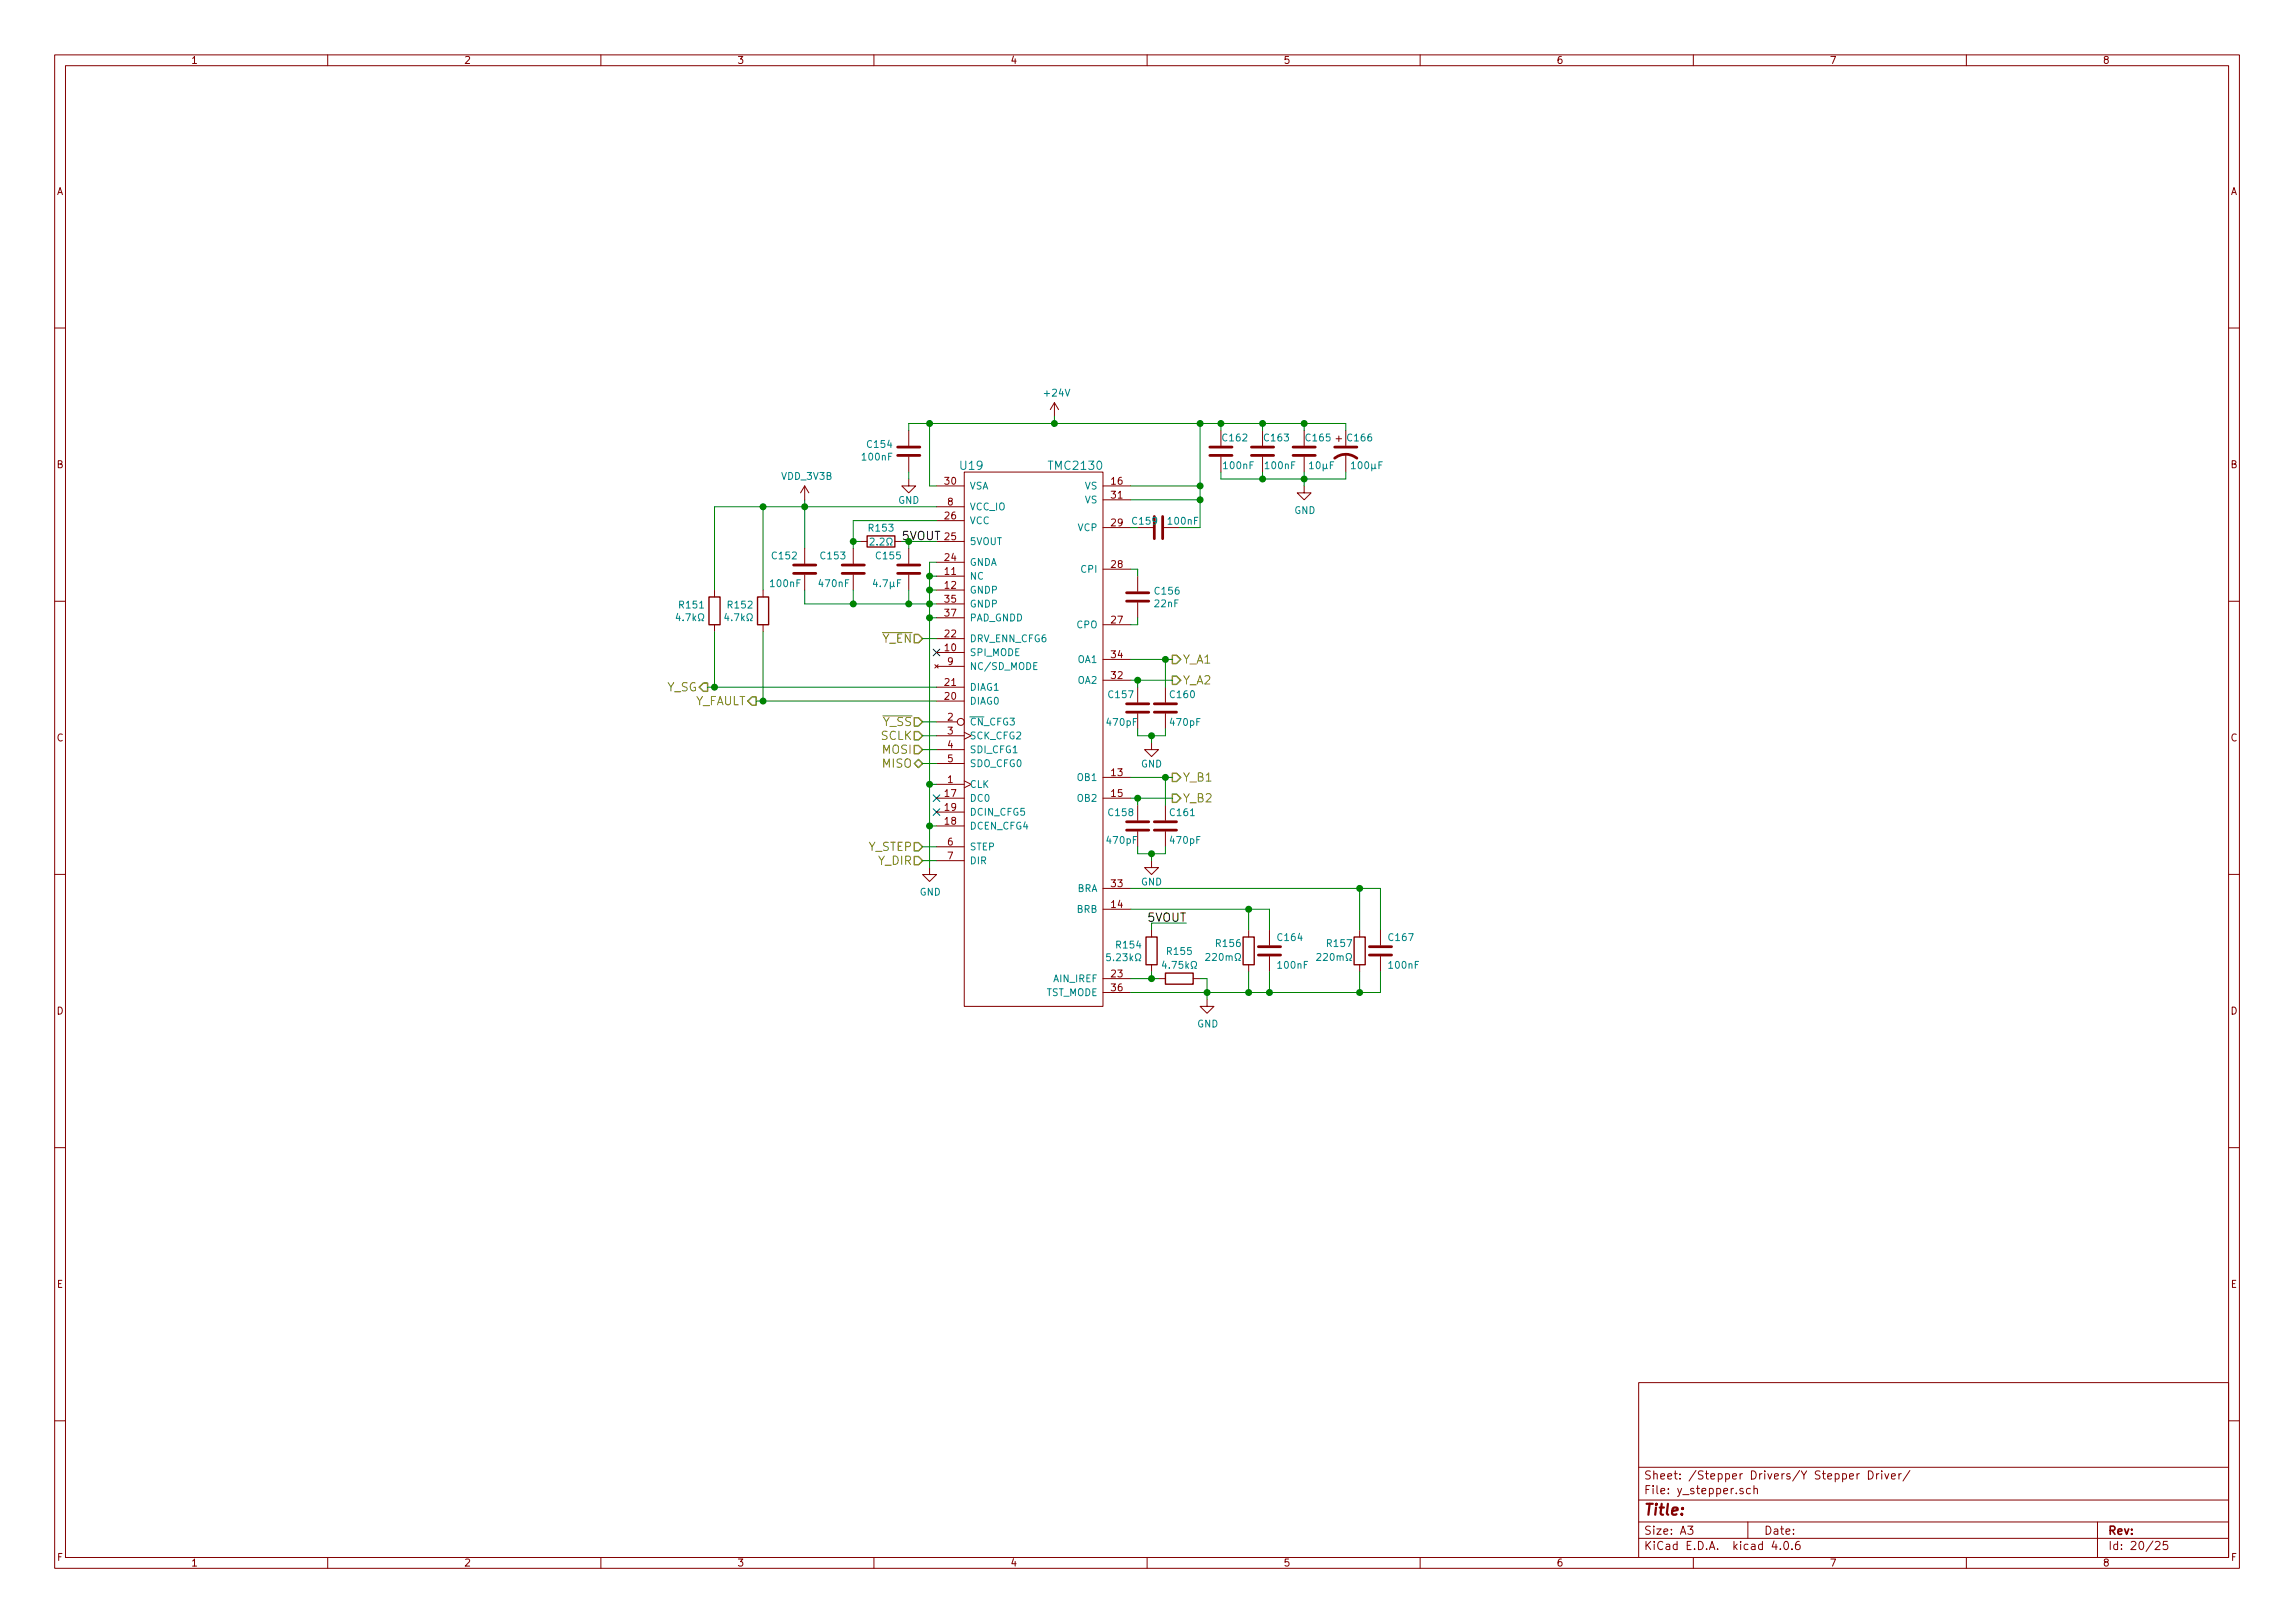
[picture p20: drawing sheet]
<svg xmlns="http://www.w3.org/2000/svg" width="420mm" height="297mm" viewBox="0 0 420 297" stroke-linecap="round" stroke-linejoin="round" font-family="sans-serif">
<defs><g id="words">
<text font-size="2.8" fill="#840000" x="301" y="277.3">Title:</text>
<g font-size="2.1" fill="#008484">
<text x="175.9" y="86">U19</text>
<text x="192.2" y="86">TMC2130</text>
</g>
<text font-size="2.1" fill="#008400" x="165.1" y="98.8">5VOUT</text>
<g font-size="2.1" fill="#848400">
<text x="161.4" y="117.6">Y_EN</text>
<text x="216.6" y="121.4">Y_A1</text>
<text x="216.6" y="125.3">Y_A2</text>
<text x="121.9" y="126.5">Y_SG</text>
<text x="126.9" y="129.1">Y_FAULT</text>
<text x="161.2" y="135.4">SCLK</text>
<text x="161.5" y="132.9">Y_SS</text>
<text x="161.5" y="138">MOSI</text>
<text x="161.5" y="140.5">MISO</text>
<text x="216.6" y="143">Y_B1</text>
<text x="216.6" y="146.8">Y_B2</text>
<text x="158.9" y="155.7">Y_STEP</text>
<text x="160.7" y="158.3">Y_DIR</text>
</g>
<text font-size="2.1" x="210.1" y="168.7">5VOUT</text>
<g font-size="2.1" fill="#840000">
<text x="301" y="273.5">File: y_stepper.sch</text>
<text x="301" y="270.8">Sheet: /Stepper Drivers/Y Stepper Driver/</text>
<text x="301" y="280.9">Size: A3</text>
<text x="323" y="280.9">Date:</text>
<text x="386" y="280.9">Rev:</text>
<text x="301" y="283.7">KiCad E.D.A. kicad 4.0.6</text>
<text x="386" y="283.7">Id: 20/25</text>
</g>
<g font-size="1.8" fill="#840000">
<text x="35" y="11.7">1</text>
<text x="85" y="11.7">2</text>
<text x="135" y="11.7">3</text>
<text x="185" y="11.7">4</text>
<text x="235" y="11.7">5</text>
<text x="285" y="11.7">6</text>
<text x="335" y="11.7">7</text>
<text x="385" y="11.7">8</text>
<text x="10.4" y="35.7">A</text>
<text x="408.4" y="35.7">A</text>
<text x="10.4" y="85.7">B</text>
<text x="173" y="88.7">30</text>
<text x="203.5" y="88.7">16</text>
<text x="408.4" y="85.7">B</text>
<text x="173" y="95">26</text>
<text x="173.5" y="92.5">8</text>
<text x="203.5" y="91.2">31</text>
<text x="173" y="98.8">25</text>
<text x="203.5" y="96.3">29</text>
<text x="173" y="105.2">11</text>
<text x="173" y="107.7">12</text>
<text x="173" y="102.7">24</text>
<text x="203.5" y="103.9">28</text>
<text x="173" y="110.3">35</text>
<text x="173" y="112.8">37</text>
<text x="173" y="119.2">10</text>
<text x="173" y="116.6">22</text>
<text x="203.5" y="114.1">27</text>
<text x="173" y="125.5">21</text>
<text x="173.5" y="121.7">9</text>
<text x="203.5" y="124.2">32</text>
<text x="203.5" y="120.4">34</text>
<text x="173" y="128.1">20</text>
<text x="173.5" y="131.9">2</text>
<text x="10.4" y="135.7">C</text>
<text x="173.5" y="134.4">3</text>
<text x="173.5" y="136.9">4</text>
<text x="408.4" y="135.7">C</text>
<text x="173.5" y="143.3">1</text>
<text x="173.5" y="139.5">5</text>
<text x="203.5" y="142">13</text>
<text x="173" y="145.8">17</text>
<text x="173" y="148.4">19</text>
<text x="203.5" y="145.8">15</text>
<text x="173" y="150.9">18</text>
<text x="173.5" y="154.7">6</text>
<text x="173.5" y="157.3">7</text>
<text x="203.5" y="162.3">33</text>
<text x="203.5" y="166.2">14</text>
<text x="203.5" y="178.9">23</text>
<text x="10.4" y="185.7">D</text>
<text x="203.5" y="181.4">36</text>
<text x="408.4" y="185.7">D</text>
<text x="10.4" y="235.7">E</text>
<text x="408.4" y="235.7">E</text>
<text x="10.5" y="285.7">F</text>
<text x="35" y="286.7">1</text>
<text x="85" y="286.7">2</text>
<text x="135" y="286.7">3</text>
<text x="185" y="286.7">4</text>
<text x="235" y="286.7">5</text>
<text x="285" y="286.7">6</text>
<text x="335" y="286.7">7</text>
<text x="385" y="286.7">8</text>
<text x="408.5" y="285.7">F</text>
</g>
<g font-size="1.8" fill="#008484">
<text x="191.3" y="72.6">+24V</text>
<text x="158.9" y="82">C154</text>
<text x="224" y="80.8">C162</text>
<text x="231.6" y="80.8">C163</text>
<text x="239.2" y="80.8">C165</text>
<text x="246.8" y="80.8">C166</text>
<text x="143.1" y="87.8">VDD_3V3B</text>
<text x="158" y="84.3">100nF</text>
<text x="177.5" y="89.6">VSA</text>
<text x="198.6" y="89.6">VS</text>
<text x="224.2" y="85.8">100nF</text>
<text x="231.8" y="85.8">100nF</text>
<text x="240.4" y="85.8">10F</text>
<text x="248.2" y="85.8">100F</text>
<text x="164.4" y="92.2">GND</text>
<text x="177.5" y="93.4">VCC_IO</text>
<text x="177.5" y="95.9">VCC</text>
<text x="198.6" y="92.1">VS</text>
<text x="214" y="96">100nF</text>
<text x="236.9" y="94">GND</text>
<text x="159.2" y="97.3">R153</text>
<text x="160.1" y="99.8">2.2</text>
<text x="177.5" y="99.7">5VOUT</text>
<text x="197.3" y="97.2">VCP</text>
<text x="141.2" y="107.4">100nF</text>
<text x="141.5" y="102.3">C152</text>
<text x="150.1" y="107.4">470nF</text>
<text x="150.4" y="102.3">C153</text>
<text x="160.5" y="102.3">C155</text>
<text x="160.6" y="107.4">4.7F</text>
<text x="177.5" y="106.1">NC</text>
<text x="177.5" y="103.5">GNDA</text>
<text x="198" y="104.8">CPI</text>
<text x="124.5" y="111.3">R151</text>
<text x="124.6" y="113.7">4.7k</text>
<text x="133.4" y="111.3">R152</text>
<text x="133.5" y="113.7">4.7k</text>
<text x="177.5" y="108.6">GNDP</text>
<text x="177.5" y="111.2">GNDP</text>
<text x="177.5" y="113.7">PAD_GNDD</text>
<text x="211.5" y="111.1">22nF</text>
<text x="211.6" y="108.8">C156</text>
<text x="177.5" y="117.5">DRV_ENN_CFG6</text>
<text x="197.1" y="115">CPO</text>
<text x="177.5" y="122.6">NC/SD_MODE</text>
<text x="177.5" y="120.1">SPI_MODE</text>
<text x="197.3" y="125.1">OA2</text>
<text x="197.3" y="121.3">OA1</text>
<text x="177.5" y="128.9">DIAG0</text>
<text x="177.5" y="126.4">DIAG1</text>
<text x="203.1" y="127.7">C157</text>
<text x="214.4" y="127.7">C160</text>
<text x="177.5" y="132.8">CN_CFG3</text>
<text x="177.5" y="135.3">SCK_CFG2</text>
<text x="177.5" y="137.8">SDI_CFG1</text>
<text x="202.8" y="132.8">470pF</text>
<text x="214.4" y="132.8">470pF</text>
<text x="177.5" y="140.4">SDO_CFG0</text>
<text x="197.3" y="142.9">OB1</text>
<text x="208.9" y="140.4">GND</text>
<text x="177.5" y="144.2">CLK</text>
<text x="177.5" y="146.7">DC0</text>
<text x="177.5" y="149.3">DCIN_CFG5</text>
<text x="197.3" y="146.7">OB2</text>
<text x="203.1" y="149.3">C158</text>
<text x="214.4" y="149.3">C161</text>
<text x="177.5" y="155.6">STEP</text>
<text x="177.5" y="151.8">DCEN_CFG4</text>
<text x="202.8" y="154.4">470pF</text>
<text x="214.4" y="154.4">470pF</text>
<text x="177.5" y="158.2">DIR</text>
<text x="168.4" y="163.9">GND</text>
<text x="197.1" y="163.2">BRA</text>
<text x="197.1" y="167">BRB</text>
<text x="208.9" y="162">GND</text>
<text x="204.5" y="173.6">R154</text>
<text x="222.8" y="173.3">R156</text>
<text x="234" y="172.2">C164</text>
<text x="243.1" y="173.3">R157</text>
<text x="254.4" y="172.2">C167</text>
<text x="192.9" y="179.7">AIN_IREF</text>
<text x="203.5" y="175.9">5.23k</text>
<text x="213.7" y="177.3">4.75k</text>
<text x="213.8" y="174.7">R155</text>
<text x="221.7" y="175.8">220m</text>
<text x="234.1" y="177.3">100nF</text>
<text x="242" y="175.8">220m</text>
<text x="254.4" y="177.3">100nF</text>
<text x="191.3" y="182.3">TST_MODE</text>
<text x="219.2" y="188">GND</text>
</g>
<text font-size="1.8" fill="#008400" x="207.4" y="96">C159</text>
</g></defs>
<g fill="none" stroke="#840000" stroke-width=".18">
<path d="M10 10h400v277h-400zM12 12h396v273.1h-396zM60 10v2M110 10v2M160 10v2M210 10v2M260 10v2M310 10v2M360 10v2M10 60h2M166.4 78.8v2.8M193 73.7l-.7 1.3"/>
<path d="M193 73.7v2.5M193 73.7l.8 1.3M223.5 78.8v2.8M231.1 78.8v2.8M238.8 78.8v2.8M245.1 79.8v1M246.4 78.8v2.8M408 60h2M147.3 88.9l-.7 1.3M147.3 88.9v2.6M147.3 88.9l.8 1.3M157.5 99.1h1.2"/>
<path d="M163.8 99.1h1.3M166.4 87.7v1.2h1.2l-1.2 1.3-1.3-1.3h1.3M166.4 83.6v2.8M171.4 99.1h5.1M171.4 92.7h5.1M171.4 88.9h5.1M171.4 95.3h5.1M176.5 86.4h25.4v97.8h-25.4zM201.9 96.6h5.1M201.9 88.9h5.1M201.9 91.5h5.1M213.1 96.6h2.8"/>
<path d="M223.5 83.6v2.8M231.1 83.6v2.8M238.8 88.9v1.3h1.2l-1.2 1.3-1.3-1.3h1.3M238.8 83.6v2.8M244.6 80.3h1M246.4 83.1v3.3M10 110h2M130.8 108v1.3M130.8 114.3v1.3M139.7 108v1.3M139.7 114.3v1.3M147.3 100.4v2.8"/>
<path d="M147.3 105.2v2.8M156.2 100.4v2.8M156.2 105.2v2.8M166.4 100.4v2.8M166.4 105.2v2.8M171.4 119.4h5.1M171.4 105.4h5.1M171.4 108h5.1M171.4 116.9h5.1M171.4 102.9h5.1M171.4 110.5h5.1M171.4 113.1h5.1"/>
<path d="M201.9 114.3h5.1M201.9 104.2h5.1M208.3 105.4v2.8M208.3 110.3v2.8M408 110h2M171.1 121.7l.7 .6M171.4 132.1h3.9M171.4 134.7h5.1M171.4 137.2h5.1M171.4 139.7h5.1M171.4 122h5.1M171.4 128.3h5.1"/>
<path d="M171.4 125.8h5.1M171.8 121.7l-.7 .6M176.5 134l1.3 .7-1.3 .6M201.9 124.5h5.1M201.9 120.7h5.1M208.3 125.8v2.8M208.3 130.6v2.8M210.8 135.9v1.3h1.3l-1.3 1.3-1.3-1.3h1.3M213.4 125.8v2.8M213.4 130.6v2.8M170.2 158.8v1.3h1.2l-1.2 1.2-1.3-1.2h1.3M171.4 143.5h5.1"/>
<path d="M171.4 155h5.1M171.4 157.5h5.1M171.4 146.1h5.1M171.4 151.2h5.1M171.4 148.6h5.1M176.5 142.9l1.3 .6-1.3 .7M201.9 142.3h5.1M201.9 146.1h5.1M208.3 147.4v2.8M208.3 152.2v2.8M210.8 157.5v1.3h1.3l-1.3 1.3-1.3-1.3h1.3M213.4 147.4v2.8"/>
<path d="M213.4 152.2v2.8M10 160h2M201.9 179.1h5.1M201.9 162.6h5.1M201.9 166.4h5.1M210.8 170.2v1.3M210.8 176.6v1.2M212.1 179.1h1.3M218.4 179.1h1.3M228.6 170.2v1.3M228.6 176.6v1.2M232.4 170.2v2.8"/>
<path d="M232.4 175v2.8M248.9 170.2v1.3M248.9 176.6v1.2M252.7 170.2v2.8M252.7 175v2.8M408 160h2M201.9 181.6h5.1M221 182.9v1.3h1.2l-1.2 1.3-1.3-1.3h1.3M10 210h2M408 210h2M300 253h108v32.1h-108zM10 260h2"/>
<path d="M300 278.5h108M300 274.5h108M300 268.5h108M309 279.3h.9l-.5 .6 .5 .1v.7l-.2 .1-.7-.1M319.1 272.5a.37 .37 0 0 0-.6 .1l.1 .2 .5 .2 .1 .1-.3 .3-.4-.1M320 278.5v3M320.4 272.5l-.4-.1-.3 .3 .1 .6 .2 .1 .4-.1M321.1 272.5l.2-.1 .4 .1v.9M321.1 271.9v1.5M340.4 269.7l-.4 .3M342.1 269.2a.76 .76 0 0 1 .8 .7 .76 .76 0 0 1-.8 .8zM343.6 269.7v1"/>
<path d="M344 269.7l-.4 .3M344.5 269.2v.2M344.5 269.7v1M345.1 269.7l.3 1 .4-1M346.3 270.2l.7-.1-.1-.3-.4-.1-.2 .2 .1 .7h.5M347.6 269.7v1M348.1 269.7l-.5 .3M349.7 269.1l-1.3 2M384 278.5v6.6M408 260h2M60 285.1v1.9M110 285.1v1.9"/>
<path d="M160 285.1v1.9M210 285.1v1.9M260 285.1v1.9M300 281.5h108M310 285.1v1.9M324.8 282l-.4 1.1h1M325.9 283.5v.1M326.7 282.3l.2-.2a.81 .81 0 0 1 .6 .6 .81 .81 0 0 1-.3 .8l-.1 .1a.79 .79 0 0 1-.4-1.3zM328.1 283.5v.1M329.4 282.1a.59 .59 0 0 0-.7 .6l.1 .8 .2 .1 .5-.1 .1-.5-.2-.3h-.4l-.3 .3M360 285.1v1.9M394.6 282.3l.6-.2 .3 .4-1 1.1h1"/>
<path d="M396.8 282.1h-.7l-.1 .7 .2-.1h.5l.2 .3-.1 .5-.2 .1-.6-.1"/>
<circle cx="175.9" cy="132.1" r=".63"/>
</g>
<g fill="none" stroke="#848400" stroke-width=".25">
<path d="M167.4 116.1h.7l.8 .8-.8 .7h-.7zM214.6 119.9h.8l.8 .8-.8 .7h-.8zM128.8 125h.7v1.5h-.7l-.8-.7zM137.7 127.5h.7v1.6h-.7l-.8-.8zM167.4 131.4h.7l.8 .7-.8 .8h-.7zM167.4 133.9h.7l.8 .8-.8 .7h-.7zM167.4 139.7l.7-.7 .8 .7-.8 .8zM167.4 136.4h.7l.8 .8-.8 .8h-.7zM214.6 123.7h.8l.8 .8-.8 .8h-.8zM167.4 154.2h.7l.8 .8-.8 .7h-.7zM167.4 156.8h.7l.8 .7-.8 .8h-.7zM214.6 141.5h.8l.8 .8-.8 .7h-.8z"/>
<path d="M214.6 145.3h.8l.8 .8-.8 .7h-.8z"/>
</g>
<path d="M161.5 115.8h5.5M161.6 131h5.4" fill="none" stroke="#848400" stroke-width=".18"/>
<g fill="none" stroke="#840000" stroke-width=".51">
<path d="M164.3 81.8h4.1M164.3 83.3h4.1M211.3 94.5v4.1M212.9 94.5v4.1M221.5 81.8h4.1M221.5 83.3h4.1M229.1 81.8h4.1M229.1 83.3h4.1M236.7 81.8h4.1M236.7 83.3h4.1M244.3 83.9a3.3 3.3 0 0 1 4.1 0M244.3 81.8h4.1"/>
<path d="M145.3 104.9h4.1M145.3 103.4h4.1M154.2 104.9h4M154.2 103.4h4M164.3 104.9h4.1M164.3 103.4h4.1M206.2 110h4.1M206.2 108.5h4.1M206.2 130.3h4.1M206.2 128.8h4.1M211.3 130.3h4.1M211.3 128.8h4.1"/>
<path d="M206.2 151.9h4.1M206.2 150.4h4.1M211.3 151.9h4.1M211.3 150.4h4.1M230.4 174.8h4M230.4 173.3h4M250.7 174.8h4.1M250.7 173.3h4.1"/>
</g>
<g fill="none" stroke="#008484" stroke-width=".18">
<path d="M159.3 98.6l.5-.1 .2 .1v.2l-.8 1h.8M162.4 99.8h.2v-.3a.54 .54 0 0 1-.2-.7 .54 .54 0 0 1 .7-.3 .57 .57 0 0 1-.1 1v.3h.3M239.8 84.9l.3-.4v1.3M239.8 85.8h.7M244.2 84.5h-.6v1.3M247.4 84.9l.4-.4v1.3M247.4 85.8h.7M252.5 85.1h.4M253.1 84.5h-.6v1.3M124.1 112.3l-.3 .9h.8M127.9 113.6h.2v-.3a.54 .54 0 0 1-.2-.7 .54 .54 0 0 1 .7-.2 .57 .57 0 0 1-.1 .9v.3h.3M133 112.3l-.3 .9h.8"/>
<path d="M136.8 113.6h.2v-.3a.54 .54 0 0 1-.2-.7 .54 .54 0 0 1 .7-.2 .57 .57 0 0 1-.1 .9v.3h.3M160.2 106l-.3 .9h.8M164.3 106.7h.4M164.9 106.1h-.6v1.3M189.9 121.3h-.6v1.2h.6M203.3 174.6h-.7v.5l.2-.1 .5 .1v.6l-.2 .1-.5-.1M207.9 175.8h.3v-.2a.54 .54 0 0 1-.3-.8 .54 .54 0 0 1 .7-.2 .57 .57 0 0 1-.1 1v.2h.3M213.1 175.9l-.3 .9h.8M218.1 177.2h.3v-.2a.54 .54 0 0 1-.3-.8 .54 .54 0 0 1 .7-.2 .57 .57 0 0 1-.1 1v.2h.3M220.8 174.6l.5-.1 .1 .1 .1 .3-.8 .9h.8M226.1 175.8h.3v-.3a.54 .54 0 0 1-.2-.7 .54 .54 0 0 1 .7-.2 .57 .57 0 0 1-.1 .9v.3h.3M241.1 174.6l.5-.1 .2 .1v.3l-.8 .9h.8"/>
<path d="M246.5 175.8h.2v-.3a.54 .54 0 0 1-.2-.7 .54 .54 0 0 1 .7-.2 .57 .57 0 0 1-.1 .9v.3h.3"/>
</g>
<path d="M158.7 98.1h5.1v2h-5.1zM129.8 109.3h2v5h-2zM138.7 109.3h2v5h-2zM209.8 171.5h2v5.1h-2zM213.4 178.1h5v2h-5zM227.6 171.5h2v5.1h-2zM247.9 171.5h2v5.1h-2z" fill="none" stroke="#840000" stroke-width=".25"/>
<path d="M170.8 118.8l1.3 1.2M172.1 118.8l-1.3 1.2M170.8 145.5l1.3 1.2M170.8 148l1.3 1.2M172.1 145.5l-1.3 1.2M172.1 148l-1.3 1.2" fill="none" stroke="#000084" stroke-width=".18"/>
<g fill="#008400" stroke="#008400" stroke-width=".25">
<circle cx="170.2" cy="110.5" r=".51"/>
<circle cx="170.2" cy="105.4" r=".51"/>
<circle cx="170.2" cy="108" r=".51"/>
<circle cx="193" cy="77.5" r=".51"/>
<circle cx="170.2" cy="77.5" r=".51"/>
<circle cx="231.1" cy="87.7" r=".51"/>
<circle cx="223.5" cy="77.5" r=".51"/>
<circle cx="231.1" cy="77.5" r=".51"/>
<circle cx="219.7" cy="77.5" r=".51"/>
<circle cx="219.7" cy="88.9" r=".51"/>
<circle cx="219.7" cy="91.5" r=".51"/>
<circle cx="166.4" cy="110.5" r=".51"/>
<circle cx="156.2" cy="99.1" r=".51"/>
<circle cx="156.2" cy="110.5" r=".51"/>
<circle cx="147.3" cy="92.7" r=".51"/>
<circle cx="170.2" cy="151.2" r=".51"/>
<circle cx="170.2" cy="143.5" r=".51"/>
<circle cx="170.2" cy="113.1" r=".51"/>
<circle cx="228.6" cy="166.4" r=".51"/>
<circle cx="232.4" cy="181.6" r=".51"/>
<circle cx="248.9" cy="181.6" r=".51"/>
<circle cx="248.9" cy="162.6" r=".51"/>
<circle cx="139.7" cy="128.3" r=".51"/>
<circle cx="228.6" cy="181.6" r=".51"/>
<circle cx="210.8" cy="179.1" r=".51"/>
<circle cx="221" cy="181.6" r=".51"/>
<circle cx="208.3" cy="124.5" r=".51"/>
<circle cx="208.3" cy="146.1" r=".51"/>
<circle cx="213.4" cy="142.3" r=".51"/>
<circle cx="213.4" cy="120.7" r=".51"/>
<circle cx="130.8" cy="125.8" r=".51"/>
<circle cx="139.7" cy="92.7" r=".51"/>
<circle cx="238.8" cy="77.5" r=".51"/>
<circle cx="238.8" cy="87.7" r=".51"/>
<circle cx="210.8" cy="156.2" r=".51"/>
<circle cx="210.8" cy="134.7" r=".51"/>
</g>
<g fill="none" stroke="#008400" stroke-width=".18">
<path d="M166.4 78.8v-1.3h80v1.3M170.2 77.5v11.4h1.2M193 76.2v1.3M219.7 77.5v19.1h-3.8M223.5 77.5v1.3M231.1 77.5v1.3M238.8 77.5v1.3M139.7 92.7v15.3M147.3 91.5v8.9M156.2 99.1h1.3M165.1 99.1h6.3M166.4 86.4v1.3"/>
<path d="M166.4 99.1v1.3M171.4 95.3h-15.2v5.1M171.4 92.7h-40.6v15.3M207 88.9h12.7M207 91.5h12.7M223.5 86.4v1.3h22.9v-1.3M231.1 86.4v1.3M238.8 86.4v2.5M130.8 115.6v10.2M139.7 115.6v12.7M147.3 108v2.5h24.1M156.2 108v2.5"/>
<path d="M166.4 108v2.5M168.9 116.9h2.5M170.2 113.1h1.2M170.2 105.4h1.2M170.2 108h1.2M171.4 102.9h-1.2v55.9M207 104.2h1.3v1.2M208.3 113.1v1.2h-1.3M129.5 125.8h41.9M138.4 128.3h33M168.9 134.7h2.5M168.9 137.2h2.5"/>
<path d="M168.9 139.7h2.5M168.9 132.1h2.5M207 124.5h7.6M207 120.7h7.6M208.3 124.5v1.3M208.3 133.4v1.3h5.1v-1.3M210.8 134.7v1.2M213.4 120.7v5.1M168.9 155h2.5M168.9 157.5h2.5M170.2 143.5h1.2M170.2 151.2h1.2"/>
<path d="M207 146.1h7.6M207 142.3h7.6M208.3 146.1v1.3M208.3 155v1.2h5.1v-1.2M210.8 156.2v1.3M213.4 142.3v5.1M207 162.6h45.7v7.6M207 166.4h25.4v3.8M207 179.1h5.1M210.8 177.8v1.3M217.2 168.9h-6.4v1.3M219.7 179.1h1.3v3.8"/>
<path d="M228.6 166.4v3.8M228.6 177.8v3.8M232.4 177.8v3.8M248.9 162.6v7.6M248.9 177.8v3.8M252.7 177.8v3.8h-45.7"/>
</g>
<use href="#words"/>
</svg>
